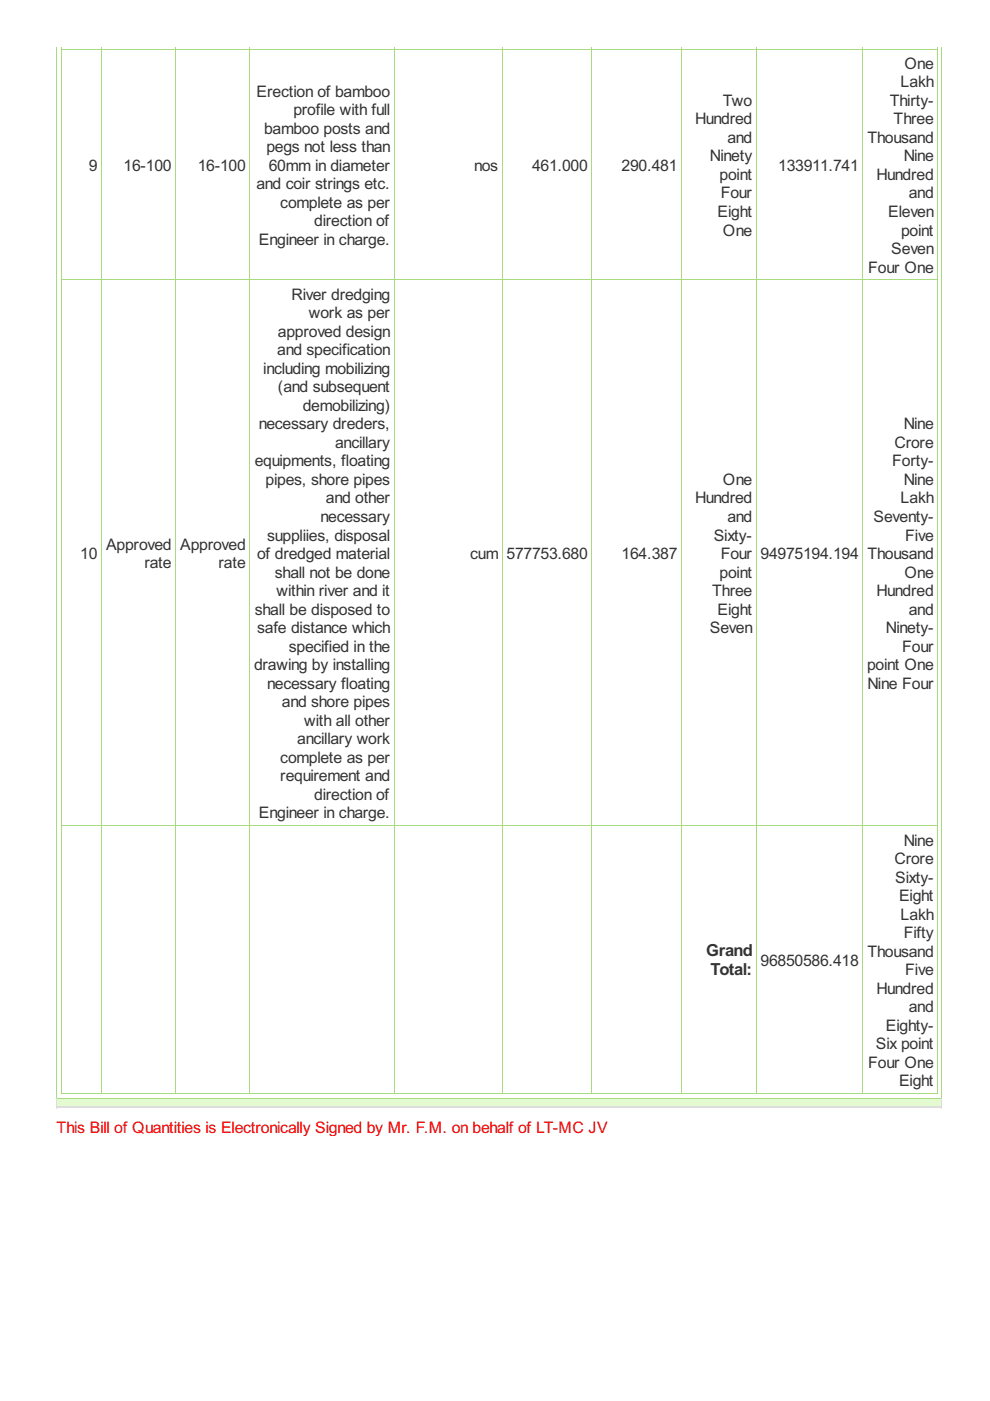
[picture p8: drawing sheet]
<svg xmlns="http://www.w3.org/2000/svg" width="210mm" height="297mm" viewBox="0 0 210 297" stroke-linecap="round" stroke-linejoin="round" font-family="sans-serif">
<defs><g id="words">
<g font-size="3.9" fill="#333">
<text x="149.7" y="202.7">Grand</text>
<text x="150.7" y="206.8">Total:</text>
</g>
<g font-size="3.8" fill="#333">
<text x="191.8" y="14.6">One</text>
<text x="54.4" y="20.5">Erection of bamboo</text>
<text x="153.3" y="22.4">Two</text>
<text x="188.7" y="22.4">Thirty-</text>
<text x="190.9" y="18.5">Lakh</text>
<text x="56" y="28.3">bamboo posts and</text>
<text x="62.2" y="24.4">profile with full</text>
<text x="147.4" y="26.4">Hundred</text>
<text x="189.5" y="26.4">Three</text>
<text x="56.5" y="32.3">pegs not less than</text>
<text x="150.5" y="34.2">Ninety</text>
<text x="154.2" y="30.3">and</text>
<text x="183.9" y="30.3">Thousand</text>
<text x="191.6" y="34.2">Nine</text>
<text x="18.8" y="36.2">9</text>
<text x="26.2" y="36.2">16-100</text>
<text x="41.9" y="36.2">16-100</text>
<text x="54.4" y="40.1">and coir strings etc.</text>
<text x="57" y="36.2">60mm in diameter</text>
<text x="100.5" y="36.2">nos</text>
<text x="112.8" y="36.2">461.000</text>
<text x="131.8" y="36.2">290.481</text>
<text x="152.6" y="38.1">point</text>
<text x="165" y="36.2">133911.741</text>
<text x="185.9" y="38.1">Hundred</text>
<text x="59.4" y="44">complete as per</text>
<text x="66.6" y="48">direction of</text>
<text x="152.1" y="46">Eight</text>
<text x="152.8" y="42.1">Four</text>
<text x="188.3" y="46">Eleven</text>
<text x="192.7" y="42.1">and</text>
<text x="54.9" y="51.9">Engineer in charge.</text>
<text x="153.3" y="49.9">One</text>
<text x="189" y="53.9">Seven</text>
<text x="191.1" y="49.9">point</text>
<text x="184.1" y="57.8">Four One</text>
<text x="61.8" y="63.5">River dredging</text>
<text x="58.9" y="71.4">approved design</text>
<text x="65.5" y="67.5">work as per</text>
<text x="58.8" y="75.3">and specification</text>
<text x="55.8" y="79.2">including mobilizing</text>
<text x="58.9" y="83.2">(and subsequent</text>
<text x="64.2" y="87.1">demobilizing)</text>
<text x="54.8" y="91">necessary dreders,</text>
<text x="71.1" y="95">ancillary</text>
<text x="189.6" y="95">Crore</text>
<text x="191.6" y="91">Nine</text>
<text x="54" y="98.9">equipments, floating</text>
<text x="189.1" y="98.9">Forty-</text>
<text x="56.3" y="102.8">pipes, shore pipes</text>
<text x="69.1" y="106.7">and other</text>
<text x="147.4" y="106.7">Hundred</text>
<text x="153.3" y="102.8">One</text>
<text x="190.9" y="106.7">Lakh</text>
<text x="191.6" y="102.8">Nine</text>
<text x="67.9" y="110.7">necessary</text>
<text x="154.2" y="110.7">and</text>
<text x="185.2" y="110.7">Seventy-</text>
<text x="17" y="118.5">10</text>
<text x="22.5" y="116.6">Approved</text>
<text x="38.2" y="116.6">Approved</text>
<text x="54.5" y="118.5">of dredged material</text>
<text x="56.6" y="114.6">suppliies, disposal</text>
<text x="99.7" y="118.5">cum</text>
<text x="107.4" y="118.5">577753.680</text>
<text x="131.8" y="118.5">164.387</text>
<text x="151.3" y="114.6">Sixty-</text>
<text x="152.8" y="118.5">Four</text>
<text x="161.3" y="118.5">94975194.194</text>
<text x="183.9" y="118.5">Thousand</text>
<text x="191.9" y="114.6">Five</text>
<text x="30.6" y="120.5">rate</text>
<text x="46.3" y="120.5">rate</text>
<text x="58.3" y="122.5">shall not be done</text>
<text x="152.6" y="122.5">point</text>
<text x="191.8" y="122.5">One</text>
<text x="54" y="130.3">shall be disposed to</text>
<text x="58.6" y="126.4">within river and it</text>
<text x="151" y="126.4">Three</text>
<text x="152.1" y="130.3">Eight</text>
<text x="185.9" y="126.4">Hundred</text>
<text x="192.7" y="130.3">and</text>
<text x="54.5" y="134.2">safe distance which</text>
<text x="150.5" y="134.2">Seven</text>
<text x="187.8" y="134.2">Ninety-</text>
<text x="53.9" y="142.1">drawing by installing</text>
<text x="61.2" y="138.2">specified in the</text>
<text x="183.8" y="142.1">point One</text>
<text x="191.3" y="138.2">Four</text>
<text x="56.6" y="146">necessary floating</text>
<text x="59.8" y="150">and shore pipes</text>
<text x="183.9" y="146">Nine Four</text>
<text x="64.5" y="153.9">with all other</text>
<text x="59.4" y="161.7">complete as per</text>
<text x="63" y="157.8">ancillary work</text>
<text x="59.4" y="165.7">requirement and</text>
<text x="54.9" y="173.5">Engineer in charge.</text>
<text x="66.6" y="169.6">direction of</text>
<text x="191.6" y="179.3">Nine</text>
<text x="189.6" y="183.2">Crore</text>
<text x="189.8" y="187.1">Sixty-</text>
<text x="190.6" y="191.1">Eight</text>
<text x="190.9" y="195">Lakh</text>
<text x="183.9" y="202.8">Thousand</text>
<text x="191.6" y="198.9">Fifty</text>
<text x="161.3" y="204.8">96850586.418</text>
<text x="191.9" y="206.8">Five</text>
<text x="185.9" y="210.7">Hundred</text>
<text x="192.7" y="214.6">and</text>
<text x="187.8" y="218.6">Eighty-</text>
<text x="184.1" y="226.4">Four One</text>
<text x="185.7" y="222.5">Six point</text>
<text x="190.6" y="230.3">Eight</text>
</g>
<text font-size="3.8" fill="#f00" x="12" y="240.2">This Bill of Quantities is Electronically Signed by Mr. F.M. on behalf of LT-MC JV</text>
</g></defs>
<path d="M12.9 10.4h8.7" fill="none" stroke="#a8da7f" stroke-width=".21"/>
<g fill="#a8da7f">
<path d="M12.9 9.9h.2v.6h-.2z"/>
<path d="M21.5 9.9h.1v.6h-.1z"/>
</g>
<path d="M21.5 10.4h15.8" fill="none" stroke="#a8da7f" stroke-width=".21"/>
<g fill="#a8da7f">
<path d="M21.5 9.9h.1v.6h-.1z"/>
<path d="M37.2 9.9h.1v.6h-.1z"/>
</g>
<path d="M37.2 10.4h15.8" fill="none" stroke="#a8da7f" stroke-width=".21"/>
<g fill="#a8da7f">
<path d="M37.2 9.9h.1v.6h-.1z"/>
<path d="M52.9 9.9h.1v.6h-.1z"/>
</g>
<path d="M52.9 10.4h30.8" fill="none" stroke="#a8da7f" stroke-width=".21"/>
<g fill="#a8da7f">
<path d="M52.9 9.9h.1v.6h-.1z"/>
<path d="M83.5 9.9h.2v.6h-.2z"/>
</g>
<path d="M83.5 10.4h23.1" fill="none" stroke="#a8da7f" stroke-width=".21"/>
<g fill="#a8da7f">
<path d="M83.5 9.9h.2v.6h-.2z"/>
<path d="M106.4 9.9h.2v.6h-.2z"/>
</g>
<path d="M106.4 10.4h19.2" fill="none" stroke="#a8da7f" stroke-width=".21"/>
<g fill="#a8da7f">
<path d="M106.4 9.9h.2v.6h-.2z"/>
<path d="M125.4 9.9h.2v.6h-.2z"/>
</g>
<path d="M125.4 10.4h19.2" fill="none" stroke="#a8da7f" stroke-width=".21"/>
<g fill="#a8da7f">
<path d="M125.4 9.9h.2v.6h-.2z"/>
<path d="M144.4 9.9h.2v.6h-.2z"/>
</g>
<path d="M144.4 10.4h16" fill="none" stroke="#a8da7f" stroke-width=".21"/>
<g fill="#a8da7f">
<path d="M144.4 9.9h.2v.6h-.2z"/>
<path d="M160.3 9.9h.1v.6h-.1z"/>
</g>
<path d="M160.3 10.4h22.7" fill="none" stroke="#a8da7f" stroke-width=".21"/>
<g fill="#a8da7f">
<path d="M160.3 9.9h.1v.6h-.1z"/>
<path d="M182.9 9.9h.1v.6h-.1z"/>
</g>
<path d="M182.9 10.4h16" fill="none" stroke="#a8da7f" stroke-width=".21"/>
<g fill="#a8da7f">
<path d="M182.9 9.9h.1v.6h-.1z"/>
<path d="M198.7 9.9h.2v.6h-.2z"/>
</g>
<g fill="none" stroke="#a8da7f" stroke-width=".21">
<path d="M12.9 10.4h186M13 10.3v221.7M21.5 10.3v221.7M37.2 10.3v221.7M53 10.3v221.7M83.6 10.3v221.7M106.5 10.3v221.7M125.5 10.3v221.7M144.5 10.3v221.7M160.4 10.3v221.7M182.9 10.3v221.7M198.8 10.3v221.7"/>
<path d="M12.9 59.3h186M12.9 175.1h186M12.9 231.9h186"/>
</g>
<path d="M12 232.8h187.6v2h-187.6z" fill="#e4fad0"/>
<path d="M12 9.9v223.1M199.6 9.9v223.1M12 232.9h187.7" fill="none" stroke="#a8da7f" stroke-width=".21"/>
<path d="M12 232.8v2.1M199.6 232.8v2.1" fill="none" stroke="#ddd" stroke-width=".21"/>
<path d="M12 234.8h187.7" fill="none" stroke="#ddd" stroke-width=".33"/>
<use href="#words"/>
</svg>
